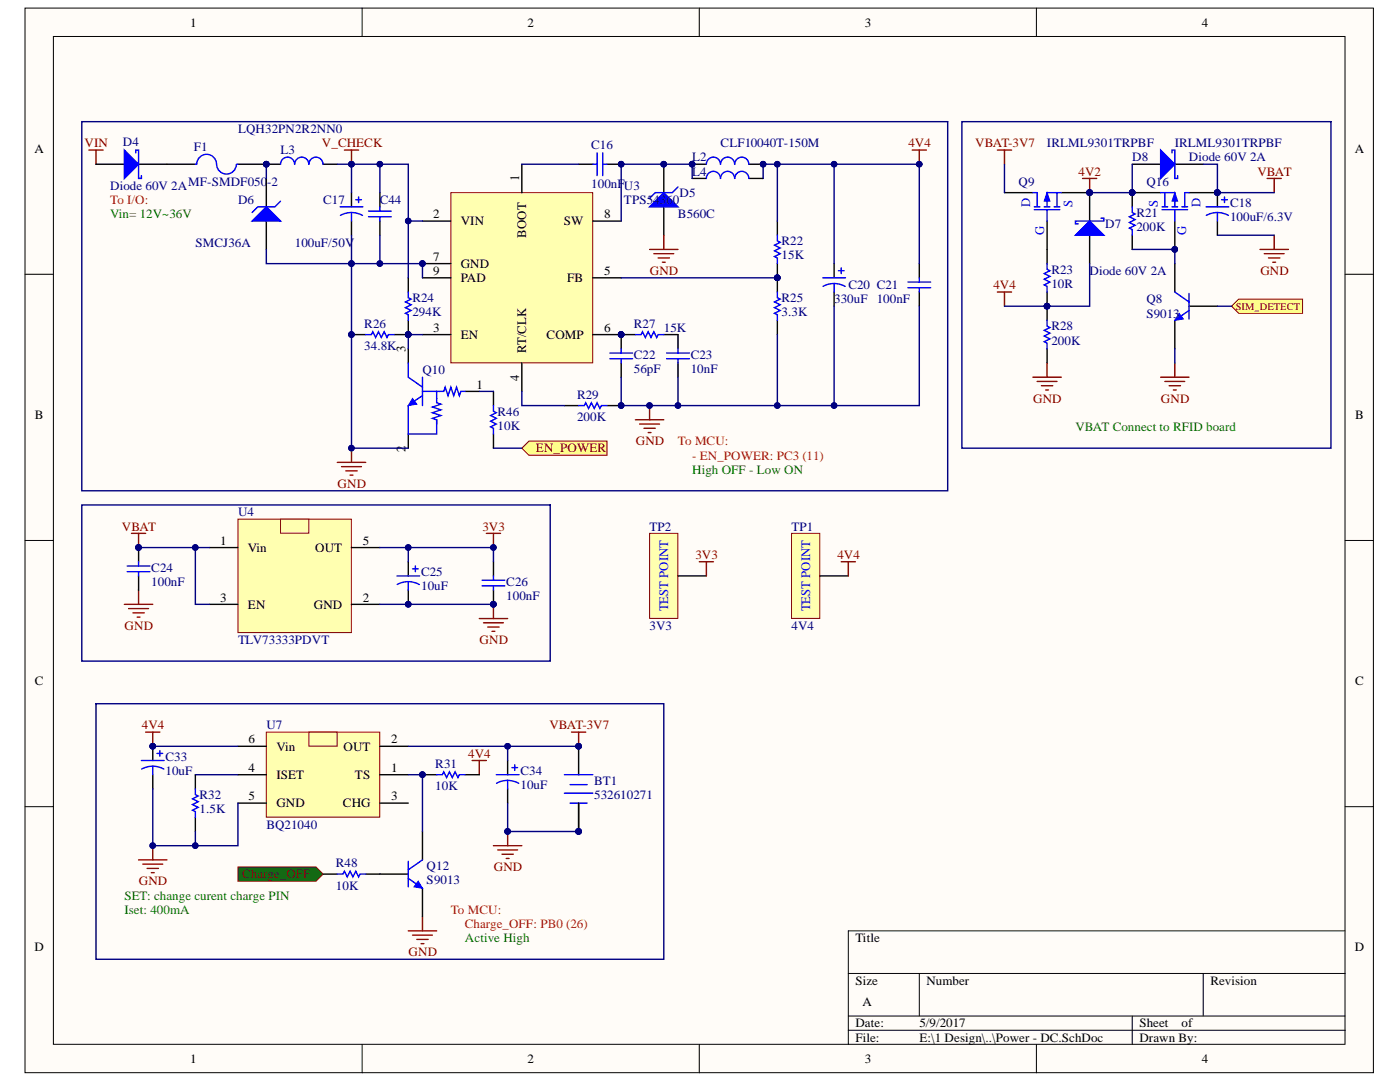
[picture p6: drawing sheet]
<svg xmlns="http://www.w3.org/2000/svg" width="279mm" height="216mm" viewBox="0 0 279 216" stroke-linecap="round" stroke-linejoin="round" font-family="sans-serif">
<defs><g id="words">
<g font-size="2.6">
<text x="103.6" y="36.2" transform="rotate(-90 103.6 36.2)">1</text>
<text x="105" y="47.4" transform="rotate(-90 105 47.4)">BOOT</text>
<text x="80.9" y="70.2" transform="rotate(-90 80.9 70.2)">3</text>
<text x="105" y="70.4" transform="rotate(-90 105 70.4)">RT/CLK</text>
<text x="103.6" y="76" transform="rotate(-90 103.6 76)">4</text>
<text x="80.9" y="90.2" transform="rotate(-90 80.9 90.2)">2</text>
</g>
<g font-size="2.6" fill="#00f">
<text x="205.6" y="41.3" transform="rotate(-90 205.6 41.3)">D</text>
<text x="214.1" y="41.3" transform="rotate(-90 214.1 41.3)">S</text>
<text x="231.1" y="41.3" transform="rotate(-90 231.1 41.3)">S</text>
<text x="239.6" y="41.3" transform="rotate(-90 239.6 41.3)">D</text>
<text x="208.4" y="46.9" transform="rotate(-90 208.4 46.9)">G</text>
<text x="236.7" y="46.9" transform="rotate(-90 236.7 46.9)">G</text>
<text x="133.3" y="122" transform="rotate(-90 133.3 122)">TEST POINT</text>
<text x="161.7" y="122" transform="rotate(-90 161.7 122)">TEST POINT</text>
</g>
<g font-size="2.5">
<text x="38" y="5.3">1</text>
<text x="105.3" y="5.3">2</text>
<text x="172.6" y="5.3">3</text>
<text x="239.8" y="5.3">4</text>
<text x="6.9" y="30.4">A</text>
<text x="270.4" y="30.4">A</text>
<text x="86.5" y="43.6">2</text>
<text x="92" y="44.9">VIN</text>
<text x="112.5" y="44.9">SW</text>
<text x="120.6" y="43.6">8</text>
<text x="86.5" y="52.1">7</text>
<text x="92" y="53.4">GND</text>
<text x="86.5" y="54.9">9</text>
<text x="92" y="56.3">PAD</text>
<text x="113.2" y="56.3">FB</text>
<text x="120.6" y="54.9">5</text>
<text x="86.5" y="66.2">3</text>
<text x="92" y="67.6">EN</text>
<text x="109.1" y="67.6">COMP</text>
<text x="120.6" y="66.2">6</text>
<text x="95.1" y="77.6">1</text>
<text x="7" y="83.6">B</text>
<text x="270.4" y="83.6">B</text>
<text x="43.9" y="108.7">1</text>
<text x="49.5" y="110.1">Vin</text>
<text x="62.9" y="110.1">OUT</text>
<text x="72.4" y="108.7">5</text>
<text x="43.9" y="120.1">3</text>
<text x="49.5" y="121.5">EN</text>
<text x="62.6" y="121.5">GND</text>
<text x="72.4" y="120.1">2</text>
<text x="7" y="136.7">C</text>
<text x="270.4" y="136.7">C</text>
<text x="49.6" y="148.4">6</text>
<text x="55.2" y="149.8">Vin</text>
<text x="68.6" y="149.8">OUT</text>
<text x="78.1" y="148.4">2</text>
<text x="49.6" y="154">4</text>
<text x="55.2" y="155.5">ISET</text>
<text x="70.8" y="155.5">TS</text>
<text x="78.1" y="154">1</text>
<text x="49.6" y="159.7">5</text>
<text x="55.2" y="161.1">GND</text>
<text x="68.4" y="161.1">CHG</text>
<text x="78.1" y="159.7">3</text>
<text x="6.9" y="189.8">D</text>
<text x="170.7" y="188">Title</text>
<text x="270.4" y="189.8">D</text>
<text x="170.7" y="196.5">Size</text>
<text x="184.9" y="196.5">Number</text>
<text x="241.6" y="196.5">Revision</text>
<text x="172.1" y="200.8">A</text>
<text x="170.7" y="205">Date:</text>
<text x="170.7" y="207.9">File:</text>
<text x="183.5" y="205">5/9/2017</text>
<text x="183.5" y="207.9">E:\1 Design\..\Power - DC.SchDoc</text>
<text x="227.4" y="205">Sheet</text>
<text x="227.4" y="207.9">Drawn By:</text>
<text x="235.8" y="205">of</text>
<text x="38" y="212.1">1</text>
<text x="105.3" y="212.1">2</text>
<text x="172.6" y="212.1">3</text>
<text x="239.8" y="212.1">4</text>
</g>
<g font-size="2.5" fill="#800000">
<text x="16.9" y="29.4">VIN</text>
<text x="64.2" y="29.4">V_CHECK</text>
<text x="181.3" y="29.4">4V4</text>
<text x="194.6" y="29.4">VBAT-3V7</text>
<text x="215.2" y="35.1">4V2</text>
<text x="250.9" y="35.1">VBAT</text>
<text x="129.7" y="54.9">GND</text>
<text x="198.2" y="57.7">4V4</text>
<text x="251.5" y="54.9">GND</text>
<text x="206.2" y="80.4">GND</text>
<text x="231.7" y="80.4">GND</text>
<text x="126.9" y="88.9">GND</text>
<text x="107" y="90.3">EN_POWER</text>
<text x="67.4" y="97.4">GND</text>
<text x="24.3" y="105.9">VBAT</text>
<text x="96.3" y="105.9">3V3</text>
<text x="138.8" y="111.6">3V3</text>
<text x="167.1" y="111.6">4V4</text>
<text x="24.9" y="125.7">GND</text>
<text x="95.7" y="128.5">GND</text>
<text x="28.3" y="145.5">4V4</text>
<text x="109.6" y="145.5">VBAT-3V7</text>
<text x="93.4" y="151.2">4V4</text>
<text x="98.6" y="173.9">GND</text>
<text x="27.7" y="176.7">GND</text>
<text x="48.3" y="175.3">Charge_OFF</text>
<text x="81.5" y="190.9">GND</text>
</g>
<g font-size="2.5" fill="#000080">
<text x="24.5" y="29.1">D4</text>
<text x="47.5" y="26.6">LQH32PN2R2NN0</text>
<text x="118" y="29.7">C16</text>
<text x="143.8" y="29.4">CLF10040T-150M</text>
<text x="208.9" y="29.4">IRLML9301TRPBF</text>
<text x="234.5" y="29.4">IRLML9301TRPBF</text>
<text x="38.7" y="30.2">F1</text>
<text x="56" y="30.8">L3</text>
<text x="138.1" y="32.2">L2</text>
<text x="138.1" y="35.1">L4</text>
<text x="225.9" y="32.2">D8</text>
<text x="237.3" y="32.2">Diode 60V 2A</text>
<text x="22" y="37.9">Diode 60V 2A</text>
<text x="37.6" y="37">MF-SMDF050-2</text>
<text x="47.5" y="40.7">D6</text>
<text x="64.5" y="40.7">C17</text>
<text x="75.8" y="40.7">C44</text>
<text x="118" y="37.6">100nF</text>
<text x="124.5" y="37.9">U3</text>
<text x="124.5" y="40.7">TPS54360</text>
<text x="135.6" y="39.3">D5</text>
<text x="203.3" y="37">Q9</text>
<text x="228.8" y="37">Q16</text>
<text x="245.5" y="41.3">C18</text>
<text x="135.3" y="43.6">B560C</text>
<text x="220.6" y="45.5">D7</text>
<text x="226.8" y="46.1">200K</text>
<text x="226.8" y="43.3">R21</text>
<text x="245.5" y="44.1">100uF/6.3V</text>
<text x="39" y="49.2">SMCJ36A</text>
<text x="58.8" y="49.2">100uF/50V</text>
<text x="156" y="51.8">15K</text>
<text x="156" y="48.9">R22</text>
<text x="169.3" y="57.7">C20 C21</text>
<text x="209.8" y="57.4">10R</text>
<text x="209.8" y="54.6">R23</text>
<text x="217.4" y="54.9">Diode 60V 2A</text>
<text x="72.7" y="65.4">R26</text>
<text x="82.3" y="63.1">294K</text>
<text x="82.3" y="60.3">R24</text>
<text x="126.5" y="65.4">R27</text>
<text x="156" y="63.1">3.3K</text>
<text x="156" y="60.3">R25</text>
<text x="166.5" y="60.6">330uF</text>
<text x="175" y="60.6">100nF</text>
<text x="209.8" y="65.9">R28</text>
<text x="228.8" y="60.6">Q8</text>
<text x="228.8" y="63.4">S9013</text>
<text x="72.7" y="69.9">34.8K</text>
<text x="126.5" y="71.6">C22</text>
<text x="132.5" y="66.2">15K</text>
<text x="137.8" y="71.6">C23</text>
<text x="209.8" y="68.8">200K</text>
<text x="84.3" y="74.7">Q10</text>
<text x="126.5" y="74.4">56pF</text>
<text x="137.8" y="74.4">10nF</text>
<text x="99.3" y="82.9">R46</text>
<text x="115.2" y="79.5">R29</text>
<text x="99.3" y="85.8">10K</text>
<text x="115.2" y="84.1">200K</text>
<text x="47.5" y="103.1">U4</text>
<text x="129.6" y="105.9">TP2</text>
<text x="158" y="105.9">TP1</text>
<text x="30.2" y="116.9">100nF</text>
<text x="30.2" y="114.1">C24</text>
<text x="84" y="117.8">10uF</text>
<text x="84" y="114.9">C25</text>
<text x="101" y="119.8">100nF</text>
<text x="101" y="116.9">C26</text>
<text x="129.6" y="125.7">3V3</text>
<text x="158" y="125.7">4V4</text>
<text x="47.5" y="128.5">TLV73333PDVT</text>
<text x="53.2" y="145.5">U7</text>
<text x="33" y="154.6">10uF</text>
<text x="33" y="151.8">C33</text>
<text x="86.9" y="153.2">R31</text>
<text x="103.9" y="154.6">C34</text>
<text x="39.8" y="159.4">R32</text>
<text x="86.9" y="157.7">10K</text>
<text x="103.9" y="157.4">10uF</text>
<text x="118.6" y="156.6">BT1</text>
<text x="118.6" y="159.4">532610271</text>
<text x="39.8" y="162.3">1.5K</text>
<text x="53.2" y="165.4">BQ21040</text>
<text x="67" y="173">R48</text>
<text x="85.1" y="173.6">Q12</text>
<text x="67" y="177.5">10K</text>
<text x="85.1" y="176.4">S9013</text>
</g>
<g font-size="2.5" fill="#f00">
<text x="22" y="40.7">To I/O:</text>
<text x="135.3" y="88.9">To MCU:</text>
<text x="138.1" y="91.7">- EN_POWER: PC3 (11)</text>
<text x="90" y="182.4">To MCU:</text>
<text x="92.8" y="185.2">Charge_OFF: PB0 (26)</text>
</g>
<g font-size="2.5" fill="#008000">
<text x="22" y="43.6">Vin= 12V~36V</text>
<text x="214.6" y="86.1">VBAT Connect to RFID board</text>
<text x="138.1" y="94.6">High OFF - Low ON</text>
<text x="24.8" y="179.5">SET: change curent charge PIN</text>
<text x="24.8" y="182.4">Iset: 400mA</text>
<text x="92.8" y="188">Active High</text>
</g>
<text font-size="2" fill="#800000" x="246.6" y="61.8">SIM_DETECT</text>
</g></defs>
<g fill="#fffcf8" stroke="#000" stroke-width=".2">
<path d="M5 1.6h269.1v212.4h-269.1z"/>
<path d="M10.7 7.3h257.7v201.1h-257.7z"/>
</g>
<g fill="none" stroke="#000" stroke-width=".2">
<path d="M72.3 1.6v5.7M139.6 1.6v5.7M206.8 1.6v5.7M5 54.7h5.7M268.5 54.7h5.6M5 107.8h5.7M268.5 107.8h5.6M5 161h5.7M268.5 161h5.6M169.3 194.2h99.2M183.5 194.2v8.5M240.1 194.2v8.5"/>
<path d="M268.5 185.7h-99.2v22.7M72.3 208.4v5.7M139.6 208.4v5.7M169.3 202.7h99.2M169.3 205.6h99.2M206.8 208.4v5.7M226 202.7v5.7"/>
</g>
<g fill="none" stroke="#800000" stroke-width=".28">
<path d="M182.1 29.9h2.8M183.5 29.9v2.9M26.2 106.4h2.9M27.7 106.4v2.9M27.7 117.8v2.8M24.8 120.6h5.7M25.7 121.4h3.9M26.5 122.3h2.3M27.4 123.1h.5M95.6 123.4h5.7M96.5 124.3h4M97.3 125.1h2.3"/>
<path d="M98.2 126h.6M98.5 120.6v2.8M27.7 171.6h5.6M28.5 172.4h4M29.4 173.3h2.2M30.2 174.1h.6M30.5 168.7v2.9M98.5 168.7h5.6M99.3 169.6h4M100.2 170.4h2.2M101 171.3h.6M101.3 165.9v2.8"/>
</g>
<g fill="#000080" stroke="#000080" stroke-width=".2">
<circle cx="98.5" cy="120.6" r=".55"/>
<circle cx="27.6" cy="109.2" r=".55"/>
<circle cx="183.5" cy="32.8" r=".55"/>
<circle cx="101.3" cy="165.9" r=".55"/>
<circle cx="30.5" cy="168.7" r=".55"/>
</g>
<path d="M166.5 52.6v2.8M166.5 58.3v2.8" fill="none" stroke="#000" stroke-width=".28"/>
<path d="M164.2 55.4h4.5M166.5 56.6l.9 .1 1.3 .5M166.5 56.6l-1.4 .2-.8 .3M166.5 56.6v1.7M167.3 54h1.2M167.9 53.5v1.1" fill="none" stroke="#00f" stroke-width=".28"/>
<path d="M47.5 173h15.6l1.4 1.4-1.4 1.4h-15.6z" fill-rule="evenodd" fill="#008000" stroke="#800000" stroke-width=".2"/>
<g fill="none" stroke="#800000" stroke-width=".28">
<path d="M17.7 29.9h2.9M19.2 29.9v2.9M199 29.9h2.9M200.5 29.9v2.9M252.9 35.6h2.8M254.3 35.6v2.8M199 58.3h2.9M200.5 58.3v2.8M126.8 83.8h5.7M127.7 84.6h3.9M128.5 85.5h2.3M129.4 86.3h.5"/>
<path d="M129.6 80.9v2.9M114.1 146.1h2.8M115.5 146.1v2.8"/>
</g>
<g fill="#000080" stroke="#000080" stroke-width=".2">
<circle cx="115.5" cy="148.9" r=".55"/>
<circle cx="129.6" cy="80.9" r=".55"/>
<circle cx="132.5" cy="32.8" r=".55"/>
</g>
<path d="M132.5 32.8v5.6M132.5 41.3v5.6" fill="none" stroke="#000" stroke-width=".28"/>
<path d="M129.6 41.3l2.9-2.9 2.8 2.9z" fill="#00f"/>
<path d="M135.3 37.3l-1.1 1.1h-3.4l-1.2 1.2M129.6 41.3l2.9-2.9 2.8 2.9zM112.6 158.3h5.7M112.6 154.6h5.7M113.8 156.6h3.4M113.8 160.2h3.4" fill="none" stroke="#00f" stroke-width=".28"/>
<g fill="#000080" stroke="#000080" stroke-width=".2">
<circle cx="132.5" cy="32.8" r=".55"/>
<circle cx="115.5" cy="148.9" r=".55"/>
<circle cx="115.5" cy="165.9" r=".55"/>
<circle cx="98.5" cy="109.2" r=".55"/>
<circle cx="70.1" cy="89.4" r=".55"/>
</g>
<path d="M115.5 148.9v5.7M115.5 160.2v5.7" fill="none" stroke="#000" stroke-width=".28"/>
<g fill="none" stroke="#800000" stroke-width=".28">
<path d="M129.6 49.8h5.7M130.5 50.6h4M131.3 51.5h2.3M132.2 52.3h.6M132.5 46.9v2.9M251.5 49.8h5.6M252.3 50.6h4M253.2 51.5h2.2M254 52.3h.6M254.3 46.9v2.9M206.1 75.3h5.7M207 76.1h3.9"/>
<path d="M207.8 77h2.3M208.7 77.8h.5M209 72.4v2.9M67.3 92.3h5.7M68.2 93.1h3.9M69 94h2.3M69.9 94.8h.5M70.1 89.4v2.9M97.1 106.4h2.8M98.5 106.4v2.9M81.5 185.7h5.6M82.3 186.6h4"/>
<path d="M83.2 187.4h2.2M84 188.3h.6M84.3 182.9v2.8"/>
</g>
<path d="M104.1 89.4l1.5-1.4h15.5v2.8h-15.5z" fill-rule="evenodd" fill="#ffff80" stroke="#800000" stroke-width=".2"/>
<path d="M68.7 29.9h2.9M70.1 29.9v2.9M29.1 146.1h2.8M30.5 146.1v2.8M94.2 151.8h2.9M95.6 151.8v2.8" fill="none" stroke="#800000" stroke-width=".28"/>
<g fill="#000080" stroke="#000080" stroke-width=".2">
<circle cx="30.5" cy="148.9" r=".55"/>
<circle cx="70.1" cy="32.8" r=".55"/>
</g>
<path d="M245.8 61.1l1.4-1.4h12.8v2.8h-12.8z" fill-rule="evenodd" fill="#ffff80" stroke="#800000" stroke-width=".2"/>
<path d="M158 106.4h5.6v17h-5.6z" fill="#ffffb0" stroke="#800000" stroke-width=".2"/>
<path d="M163.6 114.9h5.7" fill="none" stroke="#000" stroke-width=".28"/>
<path d="M167.9 112.1h2.8M169.3 112.1v2.8" fill="none" stroke="#800000" stroke-width=".28"/>
<path d="M129.6 106.4h5.7v17h-5.7z" fill="#ffffb0" stroke="#800000" stroke-width=".2"/>
<path d="M135.3 114.9h5.7" fill="none" stroke="#000" stroke-width=".28"/>
<path d="M139.6 112.1h2.8M141 112.1v2.8" fill="none" stroke="#800000" stroke-width=".28"/>
<path d="M90 38.4h28.3v34h-28.3z" fill="#ffffb0" stroke="#800000" stroke-width=".2"/>
<path d="M104.1 32.8v5.6M84.3 44.1h5.7M84.3 55.4h5.7M84.3 52.6h5.7M118.3 44.1h5.7M118.3 55.4h5.7M84.3 66.8h5.7M104.1 72.4v5.7M118.3 66.8h5.7" fill="none" stroke="#000" stroke-width=".28"/>
<g fill="#000080" stroke="#000080" stroke-width=".2">
<circle cx="124" cy="66.8" r=".55"/>
<circle cx="84.3" cy="52.6" r=".55"/>
</g>
<path d="M47.5 103.6h22.6v22.6h-22.6z" fill="#ffffb0" stroke="#800000" stroke-width=".2"/>
<path d="M41.8 109.3h5.7M70.1 109.3h5.7M41.8 120.6h5.7M70.1 120.6h5.7" fill="none" stroke="#000" stroke-width=".28"/>
<g fill="#ffffb0" stroke="#800000" stroke-width=".2">
<path d="M56 103.6h5.6v2.8h-5.6z"/>
<path d="M53.2 146.1h22.6v17h-22.6z"/>
</g>
<path d="M47.5 154.6h5.7M47.5 148.9h5.7M75.8 154.6h5.7M75.8 148.9h5.7M47.5 160.2h5.7M75.8 160.2h5.7" fill="none" stroke="#000" stroke-width=".28"/>
<path d="M61.6 146.1h5.7v2.8h-5.7z" fill="#ffffb0" stroke="#800000" stroke-width=".2"/>
<g fill="none" stroke="#000" stroke-width=".28">
<path d="M200.5 38.4h5.6M211.8 38.4h5.7M209 44.1v5.7M27.7 109.3v2.8M27.7 114.9v2.9M81.5 112.1v2.8M81.5 117.8v2.8M98.5 112.1v2.8M98.5 117.8v2.8M30.5 148.9v2.9M30.5 154.6v2.8M39 154.6v2.8"/>
<path d="M84.3 154.6h2.8M92.8 154.6h2.8M101.3 151.8v2.8M101.3 157.4v2.8M39 163.1v2.8"/>
</g>
<g fill="#000080" stroke="#000080" stroke-width=".2">
<circle cx="27.6" cy="109.2" r=".55"/>
<circle cx="98.5" cy="120.6" r=".55"/>
<circle cx="81.5" cy="120.6" r=".55"/>
<circle cx="30.5" cy="148.9" r=".55"/>
<circle cx="84.3" cy="154.6" r=".55"/>
<circle cx="217.4" cy="38.4" r=".55"/>
</g>
<g fill="none" stroke="#00f" stroke-width=".28">
<path d="M207 38.4v2.9M210.9 38.4v2.9M211.8 38.4h-2.8v2.9M206.4 41.8h5.1M206.4 41.3h1.1M208.4 41.3h1.1M209 41.8v2.3M210.4 41.3h1.1M25.4 114.1h4.5M25.4 112.9h4.5M27.7 112.1v.8M27.7 114.1v.8"/>
<path d="M79.2 114.9h4.5M81.5 116.1l1.3 .2 .9 .3M81.5 116.1h-.9l-1.3 .5M81.5 116.1v1.7M82.3 113.5h1.2M82.9 112.9v1.2M96.2 116.9h4.5M96.2 115.8h4.5M98.5 114.9v.9M98.5 116.9v.9M28.2 151.8h4.6M30.5 152.9l.9 .1 1.3 .5"/>
<path d="M30.5 152.9l-1.4 .2-.8 .4M30.5 152.9v1.7M31.3 150.3h1.2M31.9 149.8v1.1M39 157.4v1.1l.6 .3-1.2 .6 1.2 .6-1.2 .5 1.2 .6-1.2 .6 .6 .2v1.2M87.1 154.6h1.2l.3-.6 .5 1.2 .6-1.2 .6 1.2 .5-1.2 .6 1.2 .3-.6h1.1M99 154.6h4.6M101.3 155.7l1.4 .2 .8 .4M101.3 155.7l-1.4 .2-.8 .4M101.3 155.7v1.7M102.2 153.2h1.1M102.7 152.6v1.1"/>
</g>
<path d="M209 38.4l.5 1.7h-1.1z" fill="#00f"/>
<path d="M209 38.4l.5 1.7h-1.1z" fill="none" stroke="#00f" stroke-width=".2"/>
<path d="M206.1 38.4h.9M231.6 38.4h2.9v2.9M232.5 38.4v2.9M236.4 38.4v2.9M231.9 41.8h5.1M231.9 41.3h1.1M233.9 41.3h1.1M234.5 41.8v2.3M235.9 41.3h1.1" fill="none" stroke="#00f" stroke-width=".28"/>
<g fill="#000080" stroke="#000080" stroke-width=".2">
<circle cx="217.4" cy="38.4" r=".55"/>
<circle cx="242.9" cy="38.4" r=".55"/>
<circle cx="234.4" cy="49.8" r=".55"/>
<circle cx="225.9" cy="38.4" r=".55"/>
</g>
<path d="M226 38.4h5.6M237.3 38.4h5.7M234.5 44.1v5.7" fill="none" stroke="#000" stroke-width=".28"/>
<path d="M234.5 38.4l.5 1.7h-1.1z" fill="#00f"/>
<path d="M234.5 38.4l.5 1.7h-1.1z" fill="none" stroke="#00f" stroke-width=".2"/>
<path d="M236.4 38.4h.9" fill="none" stroke="#00f" stroke-width=".28"/>
<g fill="#000080" stroke="#000080" stroke-width=".2">
<circle cx="242.9" cy="38.4" r=".55"/>
<circle cx="234.4" cy="49.8" r=".55"/>
<circle cx="225.9" cy="38.4" r=".55"/>
<circle cx="217.4" cy="38.4" r=".55"/>
</g>
<path d="M217.5 38.4v5.7M217.5 46.9v5.7" fill="none" stroke="#000" stroke-width=".28"/>
<path d="M214.6 46.9l2.9-2.8 2.8 2.8z" fill="#00f"/>
<g fill="none" stroke="#00f" stroke-width=".28">
<path d="M39 32.8h.3M39.3 32.7a1.97 1.97 0 0 1 2-1.9 1.97 1.97 0 0 1 1.9 2M43.2 32.8a1.97 1.97 0 0 0 2 1.9 1.97 1.97 0 0 0 2-1.9M47.2 32.8h.3M58.8 32.8a1.4 1.4 0 0 0-1.4-1.4 1.4 1.4 0 0 0-1.4 1.4M61.6 32.8a1.4 1.4 0 0 0-1.4-1.4 1.4 1.4 0 0 0-1.4 1.4M64.5 32.8a1.4 1.4 0 0 0-1.4-1.4 1.4 1.4 0 0 0-1.5 1.4M243.8 39.9h1.1M244.4 39.3v1.1M209 52.6v1.1l.5 .3-1.1 .6 1.1 .6-1.1 .5 1.1 .6-1.1 .6 .6 .2v1.2M214.6 46.9l2.9-2.8 2.8 2.8zM219.7 43.5h.6v.6h-5.7v.6h.6"/>
<path d="M226 41.3v1.1l.5 .3-1.1 .6 1.1 .5-1.1 .6 1.1 .6-1.1 .5 .6 .3v1.1M240.7 41.3h4.5M243 42.4l.9 .1 1.3 .5M243 42.4l-1 .1-1.3 .5M243 42.4v1.7M209 63.9v1.2l.5 .3-1.1 .5 1.1 .6-1.1 .6 1.1 .5-1.1 .6 .6 .3v1.1"/>
</g>
<g fill="#000080" stroke="#000080" stroke-width=".2">
<circle cx="217.4" cy="38.4" r=".55"/>
<circle cx="225.9" cy="38.4" r=".55"/>
<circle cx="208.9" cy="61.1" r=".55"/>
<circle cx="242.9" cy="38.4" r=".55"/>
<circle cx="53.1" cy="32.8" r=".55"/>
</g>
<path d="M33.3 32.8h5.7M47.5 32.8h8.5M53.2 35.6v5.7M64.5 32.8h2.8M226 38.4v2.9M243 38.4v2.9M53.2 44.1v5.7M209 49.8v2.8M209 58.3v5.6M226 46.9v2.9M243 44.1v2.8M209 69.6v2.8" fill="none" stroke="#000" stroke-width=".28"/>
<path d="M50.3 44.1l2.9-2.8 2.8 2.8z" fill="#00f"/>
<g fill="none" stroke="#00f" stroke-width=".28">
<path d="M71 39.9h1.1M71.6 39.3v1.1M118.3 32.8h.9M119.2 30.5v4.5M120.3 30.5v4.5M120.3 32.8h.8M146.6 32.8a1.42 1.42 0 0 0-1.4-1.4 1.42 1.42 0 0 0-1.4 1.4 1.4 1.4 0 0 0-1.4-1.4 1.4 1.4 0 0 0-1.4 1.4M149.4 32.8a1.4 1.4 0 0 0-1.4-1.4 1.4 1.4 0 0 0-1.4 1.4M50.3 44.1l2.9-2.8 2.8 2.8zM56 40.1l-1.1 1.2h-3.4l-1.2 1.1M67.9 41.3h4.5M70.1 42.4l1 .1 1.3 .5"/>
<path d="M70.1 42.4l-.9 .1-1.3 .5M70.1 42.4v1.7M73.5 42.1h4.6M73.5 43.3h4.6M75.8 41.3v.8M75.8 43.3v.8M81.5 58.3v1.1l.5 .3-1.1 .6 1.1 .5-1.1 .6 1.1 .6-1.1 .5 .6 .3v1.1M155.1 46.9v1.2l.6 .3-1.1 .5 1.1 .6-1.1 .6 1.1 .5-1.1 .6 .5 .3v1.1M155.1 58.3v1.1l.6 .3-1.1 .6 1.1 .5-1.1 .6 1.1 .6-1.1 .5 .5 .3v1.1M181.2 56.3h4.5M181.2 57.4h4.5M183.5 55.4v.9"/>
<path d="M183.5 57.4v.9M73 66.8h1.1l.3-.6 .6 1.1 .5-1.1 .6 1.1 .6-1.1 .5 1.1 .3-.5h1.1M121.7 70.5h4.5M121.7 71.6h4.5M124 69.6v.9M124 71.6v.8M126.8 66.8h1.1l.3-.6 .6 1.1 .6-1.1 .5 1.1 .6-1.1 .6 1.1 .2-.5h1.2M133 70.5h4.6M133 71.6h4.6M135.3 69.6v.9M135.3 71.6v.8M115.5 80.9h1.1l.3-.5 .6 1.1 .5-1.1 .6 1.1 .6-1.1 .5 1.1 .3-.6h1.1"/>
</g>
<g fill="none" stroke="#000" stroke-width=".28">
<path d="M19.2 32.8h5.6M27.7 32.8h5.6M70.1 38.4v2.9M75.8 38.4v2.9M115.5 32.8h2.8M121.1 32.8h2.9M138.1 32.8h2.9M149.5 32.8h2.8M70.1 44.1v2.8M75.8 44.1v2.8M81.5 55.4v2.9M155.1 44.1v2.8"/>
<path d="M155.1 52.6v5.7M183.5 52.6v2.8M183.5 58.3v2.8M70.1 66.8h2.9M81.5 63.9v2.9h-2.9M124 72.4v2.9M126.8 66.8h-2.8v2.8M132.5 66.8h2.8v2.8M135.3 72.4v2.9M155.1 63.9v2.9M112.6 80.9h2.9M121.1 80.9h2.9"/>
</g>
<g fill="#000080" stroke="#000080" stroke-width=".2">
<circle cx="81.5" cy="66.8" r=".55"/>
<circle cx="70.1" cy="66.8" r=".55"/>
<circle cx="124" cy="80.9" r=".55"/>
<circle cx="124" cy="66.8" r=".55"/>
<circle cx="124" cy="32.8" r=".55"/>
<circle cx="138.1" cy="32.8" r=".55"/>
<circle cx="152.3" cy="32.8" r=".55"/>
<circle cx="155.1" cy="55.4" r=".55"/>
</g>
<path d="M24.8 29.9l2.9 2.9-2.9 2.8z" fill="#00f"/>
<path d="M24.8 29.9l2.9 2.9-2.9 2.8zM27.1 30.5v-.6h.6v5.7h.5v-.6M234.5 58.3l2.8 2M237.3 58.6v5.1M237.3 62l-2.8 1.9M98.5 80.9v1.2l.5 .2-1.1 .6 1.1 .6-1.1 .5 1.1 .6-1.1 .6 .6 .3v1.1" fill="none" stroke="#00f" stroke-width=".28"/>
<path d="M216 35.6h2.9M217.5 35.6v2.8M231.6 75.3h5.7M232.5 76.1h3.9M233.3 77h2.3M234.2 77.8h.5M234.5 72.4v2.9" fill="none" stroke="#800000" stroke-width=".28"/>
<circle cx="217.4" cy="38.4" r=".55" fill="#000080" stroke="#000080" stroke-width=".2"/>
<path d="M234.5 52.6v5.7M98.5 78.1v2.8M234.5 63.9v5.7M237.3 61.1h5.7M98.5 86.6v2.8" fill="none" stroke="#000" stroke-width=".28"/>
<path d="M235.3 62.5l.9 1.2-1.7 .2z" fill="#00f"/>
<path d="M235.3 62.5l.9 1.2-1.7 .2z" fill="none" stroke="#00f" stroke-width=".2"/>
<path d="M75.8 174.4h5.7M84.3 165.9v5.7M84.3 177.2v5.7" fill="none" stroke="#000" stroke-width=".28"/>
<path d="M81.5 175.3l2.8 1.9M81.5 171.9v5.1M84.3 171.6l-2.8 2" fill="none" stroke="#00f" stroke-width=".28"/>
<path d="M83.5 175.8l.8 1.4-1.7-.2z" fill="#00f"/>
<path d="M83.5 175.8l.8 1.4-1.7-.2z" fill="none" stroke="#00f" stroke-width=".2"/>
<path d="M81.5 69.6v2.8M92.8 78.1h2.8M81.5 86.6v2.8M64.5 174.4h2.8M73 174.4h2.8" fill="none" stroke="#000" stroke-width=".28"/>
<path d="M81.5 75.3l2.8 1.9M84.3 75.3v5.6M84.3 78.1h2.8M84.3 78.9l-1.7 1.2M87.1 79.5v.9l.9 .2-1.7 .6 1.7 .6-1.7 .5 1.7 .6-1.7 .6 .8 .3v.8M87.7 78.1h.9l.2-.9 .6 1.7 .6-1.7 .5 1.7 .6-1.7 .6 1.7 .3-.8h.8M67.3 174.4h1.1l.3-.6 .6 1.2 .6-1.2 .5 1.2 .6-1.2 .6 1.2 .2-.6h1.2" fill="none" stroke="#00f" stroke-width=".28"/>
<path d="M82.3 79.5l.9 1.1-1.7 .3z" fill="#00f"/>
<path d="M82.3 79.5l.9 1.1-1.7 .3z" fill="none" stroke="#00f" stroke-width=".2"/>
<path d="M81.5 72.4v2.9M87.7 78.1h-.6v1.4M81.5 80.9v5.7h5.6v-2.8" fill="none" stroke="#00f" stroke-width=".28"/>
<path d="M226 32.8h5.6M234.5 32.8h5.6" fill="none" stroke="#000" stroke-width=".28"/>
<path d="M231.6 29.9l2.9 2.9-2.9 2.8z" fill="#00f"/>
<path d="M146.6 35.6a1.42 1.42 0 0 0-1.4-1.4 1.42 1.42 0 0 0-1.4 1.4 1.4 1.4 0 0 0-1.4-1.4 1.4 1.4 0 0 0-1.4 1.4M149.4 35.6a1.4 1.4 0 0 0-1.4-1.4 1.4 1.4 0 0 0-1.4 1.4M231.6 29.9l2.9 2.9-2.9 2.8zM233.9 30.5v-.6h.6v5.7h.5v-.6" fill="none" stroke="#00f" stroke-width=".28"/>
<g fill="none" stroke="#000080" stroke-width=".28">
<path d="M16.3 24.3h172.8v73.6h-172.8zM53.2 32.8v2.8M67.3 32.8h14.2v22.6M70.1 32.8v5.6M75.8 32.8v5.6M104.1 32.8h11.4M138.1 35.6v-2.8h-14.1v11.3M155.1 32.8h-2.8v2.8M166.5 32.8h17v19.8M192 24.3h73.6v65.1h-73.6zM200.5 32.8v5.6M226 32.8v5.6h-8.5"/>
<path d="M240.1 32.8h2.9v5.6h11.3M53.2 49.8v2.8h16.9v36.8h11.4M70.1 46.9v5.7h14.2v2.8M75.8 46.9v5.7M81.5 44.1h2.8M124 55.4h31.1M155.1 44.1v-11.3h11.4v19.8M217.5 52.6v8.5h-17M226 49.8h8.5v2.8M243 46.9h11.3M84.3 66.8h-2.8v2.8M95.6 78.1h2.9"/>
<path d="M104.1 78.1v2.8h8.5M124 75.3v5.6h11.3v-5.6M155.1 66.8v14.1h-19.8M166.5 61.1v19.8h-11.4M183.5 61.1v19.8h-17M234.5 69.6v2.8M243 61.1h2.8M98.5 89.4h5.6M16.3 100.8h93.5v31.1h-93.5zM27.7 109.3h14.1M39 109.3v11.3h2.8M75.8 109.3h22.7v2.8"/>
<path d="M81.5 109.3v2.8M75.8 120.6h22.7M19.2 140.4h113.3v51h-113.3zM30.5 157.4v11.3h17v-8.5M30.5 148.9h17M39 154.6h8.5M81.5 154.6h2.8v11.3M81.5 148.9h34M101.3 148.9v2.9M39 165.9v2.8M101.3 160.2v5.7h14.2"/>
</g>
<g fill="#000080" stroke="#000080" stroke-width=".2">
<circle cx="81.5" cy="109.2" r=".55"/>
<circle cx="30.5" cy="148.9" r=".55"/>
<circle cx="101.3" cy="165.9" r=".55"/>
<circle cx="115.5" cy="165.9" r=".55"/>
<circle cx="101.3" cy="148.9" r=".55"/>
<circle cx="39" cy="168.7" r=".55"/>
<circle cx="155.1" cy="80.9" r=".55"/>
<circle cx="135.3" cy="80.9" r=".55"/>
<circle cx="166.5" cy="32.8" r=".55"/>
<circle cx="155.1" cy="32.8" r=".55"/>
<circle cx="166.5" cy="80.9" r=".55"/>
<circle cx="183.5" cy="32.8" r=".55"/>
<circle cx="70.1" cy="32.8" r=".55"/>
<circle cx="70.1" cy="52.6" r=".55"/>
<circle cx="81.5" cy="66.8" r=".55"/>
<circle cx="81.5" cy="44.1" r=".55"/>
<circle cx="39" cy="109.2" r=".55"/>
<circle cx="208.9" cy="61.1" r=".55"/>
<circle cx="84.3" cy="154.6" r=".55"/>
<circle cx="242.9" cy="38.4" r=".55"/>
<circle cx="234.4" cy="49.8" r=".55"/>
<circle cx="75.8" cy="52.6" r=".55"/>
<circle cx="75.8" cy="32.8" r=".55"/>
<circle cx="155.1" cy="55.4" r=".55"/>
<circle cx="124" cy="80.9" r=".55"/>
<circle cx="129.6" cy="80.9" r=".55"/>
<circle cx="81.5" cy="120.6" r=".55"/>
<circle cx="98.5" cy="120.6" r=".55"/>
<circle cx="53.1" cy="32.8" r=".55"/>
<circle cx="70.1" cy="89.4" r=".55"/>
<circle cx="70.1" cy="66.8" r=".55"/>
<circle cx="217.4" cy="38.4" r=".55"/>
<circle cx="225.9" cy="38.4" r=".55"/>
<circle cx="27.6" cy="109.2" r=".55"/>
<circle cx="30.5" cy="168.7" r=".55"/>
<circle cx="84.3" cy="52.6" r=".55"/>
<circle cx="98.5" cy="109.2" r=".55"/>
<circle cx="115.5" cy="148.9" r=".55"/>
<circle cx="138.1" cy="32.8" r=".55"/>
<circle cx="132.5" cy="32.8" r=".55"/>
<circle cx="124" cy="32.8" r=".55"/>
<circle cx="152.3" cy="32.8" r=".55"/>
</g>
<path d="M138.1 35.6h2.9M149.5 35.6h2.8" fill="none" stroke="#000" stroke-width=".28"/>
<use href="#words"/>
</svg>
